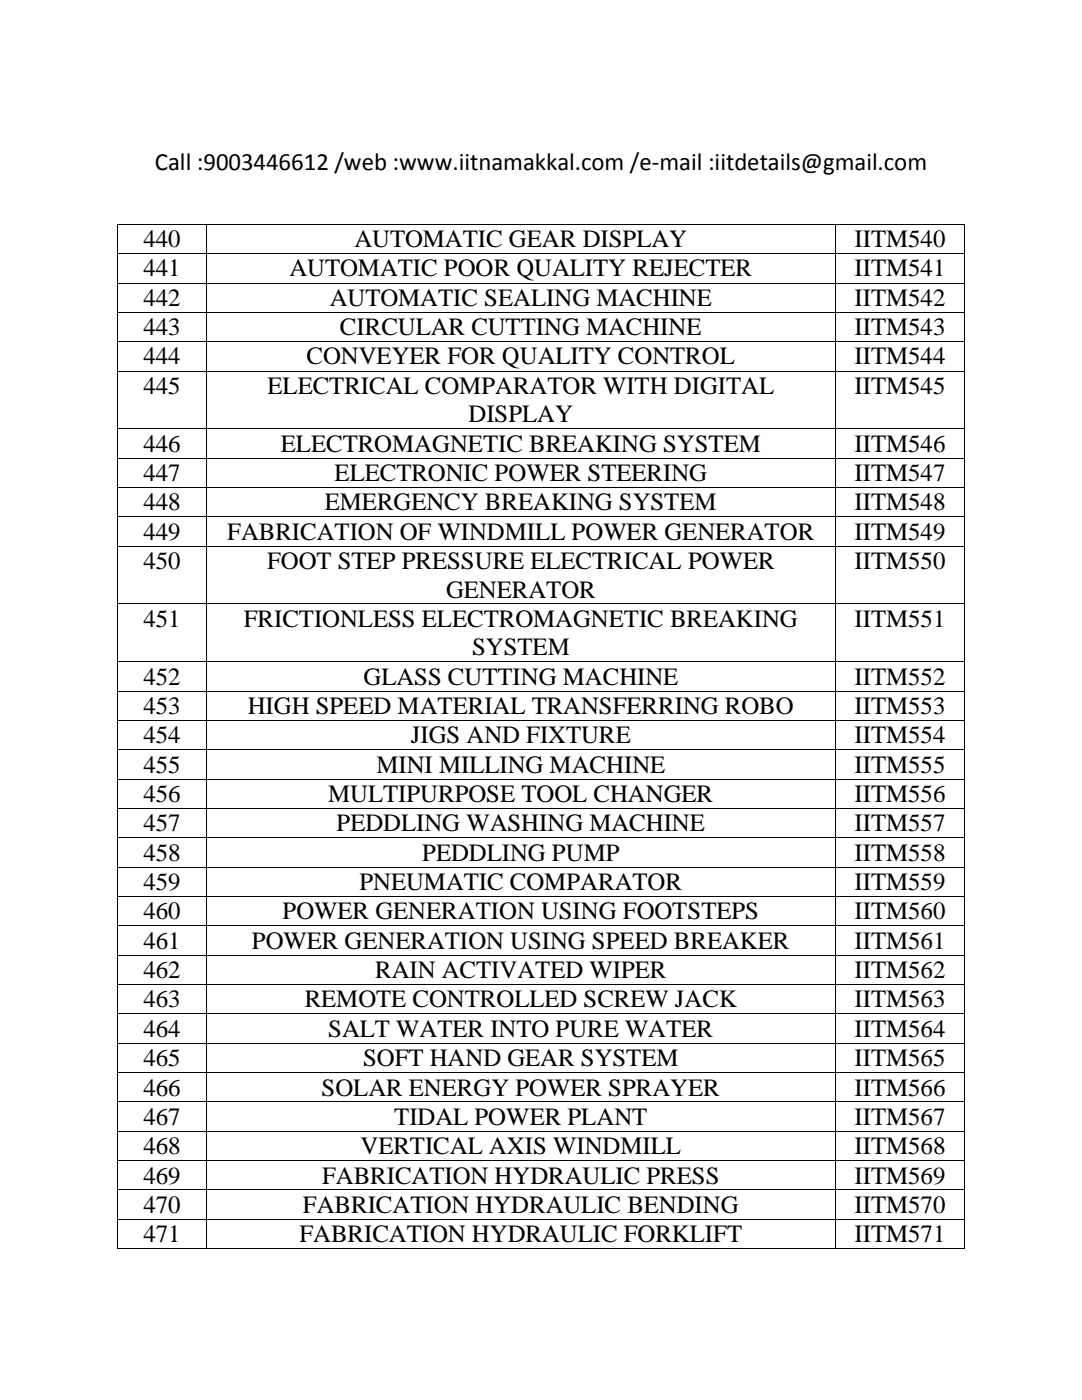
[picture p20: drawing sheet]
<svg xmlns="http://www.w3.org/2000/svg" width="216mm" height="279mm" viewBox="0 0 216 279" stroke-linecap="round" stroke-linejoin="round" font-family="sans-serif">
<defs><g id="words">
<g font-size="5">
<text x="30.9" y="33.9">Call :9003446612 /web :www.iitnamakkal.com /e-mail :iitdetails@gmail.com</text>
<text x="28.6" y="49.3">440</text>
<text x="70.7" y="49.3">AUTOMATIC GEAR DISPLAY</text>
<text x="170.5" y="49.3">IITM540</text>
<text x="28.6" y="55.2">441</text>
<text x="57.7" y="55.2">AUTOMATIC POOR QUALITY REJECTER</text>
<text x="170.5" y="55.2">IITM541</text>
<text x="28.6" y="61.1">442</text>
<text x="65.8" y="61.1">AUTOMATIC SEALING MACHINE</text>
<text x="170.5" y="61.1">IITM542</text>
<text x="28.6" y="66.9">443</text>
<text x="67.8" y="66.9">CIRCULAR CUTTING MACHINE</text>
<text x="170.5" y="66.9">IITM543</text>
<text x="28.6" y="72.7">444</text>
<text x="61.2" y="72.7">CONVEYER FOR QUALITY CONTROL</text>
<text x="170.5" y="72.7">IITM544</text>
<text x="28.6" y="78.6">445</text>
<text x="53.4" y="78.6">ELECTRICAL COMPARATOR WITH DIGITAL</text>
<text x="170.5" y="78.6">IITM545</text>
<text x="93.5" y="84.3">DISPLAY</text>
<text x="28.6" y="90.1">446</text>
<text x="56.1" y="90.1">ELECTROMAGNETIC BREAKING SYSTEM</text>
<text x="170.5" y="90.1">IITM546</text>
<text x="28.6" y="96">447</text>
<text x="28.6" y="101.9">448</text>
<text x="64.8" y="101.9">EMERGENCY BREAKING SYSTEM</text>
<text x="66.8" y="96">ELECTRONIC POWER STEERING</text>
<text x="170.5" y="96">IITM547</text>
<text x="170.5" y="101.9">IITM548</text>
<text x="28.6" y="107.7">449</text>
<text x="45.3" y="107.7">FABRICATION OF WINDMILL POWER GENERATOR</text>
<text x="170.5" y="107.7">IITM549</text>
<text x="28.6" y="113.6">450</text>
<text x="53.3" y="113.6">FOOT STEP PRESSURE ELECTRICAL POWER</text>
<text x="170.5" y="113.6">IITM550</text>
<text x="89" y="119.3">GENERATOR</text>
<text x="28.6" y="125.1">451</text>
<text x="48.6" y="125.1">FRICTIONLESS ELECTROMAGNETIC BREAKING</text>
<text x="170.5" y="125.1">IITM551</text>
<text x="94.2" y="130.8">SYSTEM</text>
<text x="28.6" y="136.6">452</text>
<text x="72.5" y="136.6">GLASS CUTTING MACHINE</text>
<text x="170.5" y="136.6">IITM552</text>
<text x="28.6" y="142.5">453</text>
<text x="49.5" y="142.5">HIGH SPEED MATERIAL TRANSFERRING ROBO</text>
<text x="170.5" y="142.5">IITM553</text>
<text x="28.6" y="148.4">454</text>
<text x="82" y="148.4">JIGS AND FIXTURE</text>
<text x="170.5" y="148.4">IITM554</text>
<text x="28.6" y="154.2">455</text>
<text x="75.1" y="154.2">MINI MILLING MACHINE</text>
<text x="170.5" y="154.2">IITM555</text>
<text x="28.6" y="160.1">456</text>
<text x="65.5" y="160.1">MULTIPURPOSE TOOL CHANGER</text>
<text x="170.5" y="160.1">IITM556</text>
<text x="28.6" y="165.9">457</text>
<text x="67.2" y="165.9">PEDDLING WASHING MACHINE</text>
<text x="170.5" y="165.9">IITM557</text>
<text x="28.6" y="171.8">458</text>
<text x="84.3" y="171.8">PEDDLING PUMP</text>
<text x="170.5" y="171.8">IITM558</text>
<text x="28.6" y="177.7">459</text>
<text x="71.7" y="177.7">PNEUMATIC COMPARATOR</text>
<text x="170.5" y="177.7">IITM559</text>
<text x="28.6" y="183.5">460</text>
<text x="56.4" y="183.5">POWER GENERATION USING FOOTSTEPS</text>
<text x="170.5" y="183.5">IITM560</text>
<text x="28.6" y="189.3">461</text>
<text x="50.3" y="189.3">POWER GENERATION USING SPEED BREAKER</text>
<text x="170.5" y="189.3">IITM561</text>
<text x="28.6" y="195.2">462</text>
<text x="74.9" y="195.2">RAIN ACTIVATED WIPER</text>
<text x="170.5" y="195.2">IITM562</text>
<text x="28.6" y="201.1">463</text>
<text x="60.8" y="201.1">REMOTE CONTROLLED SCREW JACK</text>
<text x="170.5" y="201.1">IITM563</text>
<text x="28.6" y="206.9">464</text>
<text x="65.5" y="206.9">SALT WATER INTO PURE WATER</text>
<text x="170.5" y="206.9">IITM564</text>
<text x="28.6" y="212.8">465</text>
<text x="72.4" y="212.8">SOFT HAND GEAR SYSTEM</text>
<text x="170.5" y="212.8">IITM565</text>
<text x="28.6" y="218.6">466</text>
<text x="64.2" y="218.6">SOLAR ENERGY POWER SPRAYER</text>
<text x="170.5" y="218.6">IITM566</text>
<text x="28.6" y="224.5">467</text>
<text x="78.7" y="224.5">TIDAL POWER PLANT</text>
<text x="170.5" y="224.5">IITM567</text>
<text x="28.6" y="230.4">468</text>
<text x="71.9" y="230.4">VERTICAL AXIS WINDMILL</text>
<text x="170.5" y="230.4">IITM568</text>
<text x="28.6" y="236.2">469</text>
<text x="64.3" y="236.2">FABRICATION HYDRAULIC PRESS</text>
<text x="170.5" y="236.2">IITM569</text>
<text x="28.6" y="242.1">470</text>
<text x="60.5" y="242.1">FABRICATION HYDRAULIC BENDING</text>
<text x="170.5" y="242.1">IITM570</text>
<text x="28.6" y="247.9">471</text>
<text x="59.7" y="247.9">FABRICATION HYDRAULIC FORKLIFT</text>
<text x="170.5" y="247.9">IITM571</text>
</g>
</g></defs>
<g fill="#000">
<path d="M23.4 44.7h.2v.1h-.2z" fill-rule="evenodd"/>
<path d="M23.4 44.7h.2v.1h-.2z" fill-rule="evenodd"/>
<path d="M23.4 50.5h.2v.2h-.2z" fill-rule="evenodd"/>
<path d="M23.4 56.4h.2v.2h-.2z" fill-rule="evenodd"/>
<path d="M41.1 44.7h.2v.1h-.2z" fill-rule="evenodd"/>
<path d="M41.1 50.5h.2v.2h-.2z" fill-rule="evenodd"/>
<path d="M41.1 56.4h.2v.2h-.2z" fill-rule="evenodd"/>
<path d="M166.7 44.7h.1v.1h-.1z" fill-rule="evenodd"/>
<path d="M166.7 50.5h.1v.2h-.1z" fill-rule="evenodd"/>
<path d="M166.7 56.4h.1v.2h-.1z" fill-rule="evenodd"/>
<path d="M192.4 44.7h.1v.1h-.1z" fill-rule="evenodd"/>
<path d="M192.4 44.7h.1v.1h-.1z" fill-rule="evenodd"/>
<path d="M192.4 50.5h.1v.2h-.1z" fill-rule="evenodd"/>
<path d="M192.4 56.4h.1v.2h-.1z" fill-rule="evenodd"/>
<path d="M23.4 62.2h.2v.2h-.2z" fill-rule="evenodd"/>
<path d="M23.4 68.1h.2v.1h-.2z" fill-rule="evenodd"/>
<path d="M23.4 74h.2v.1h-.2z" fill-rule="evenodd"/>
<path d="M41.1 62.2h.2v.2h-.2z" fill-rule="evenodd"/>
<path d="M41.1 68.1h.2v.1h-.2z" fill-rule="evenodd"/>
<path d="M41.1 74h.2v.1h-.2z" fill-rule="evenodd"/>
<path d="M166.7 62.2h.1v.2h-.1z" fill-rule="evenodd"/>
<path d="M166.7 68.1h.1v.1h-.1z" fill-rule="evenodd"/>
<path d="M166.7 74h.1v.1h-.1z" fill-rule="evenodd"/>
<path d="M192.4 62.2h.1v.2h-.1z" fill-rule="evenodd"/>
<path d="M192.4 68.1h.1v.1h-.1z" fill-rule="evenodd"/>
<path d="M192.4 74h.1v.1h-.1z" fill-rule="evenodd"/>
<path d="M23.4 85.5h.2v.1h-.2z" fill-rule="evenodd"/>
<path d="M23.4 91.3h.2v.2h-.2z" fill-rule="evenodd"/>
<path d="M23.4 97.2h.2v.2h-.2z" fill-rule="evenodd"/>
<path d="M41.1 85.5h.2v.1h-.2z" fill-rule="evenodd"/>
<path d="M41.1 91.3h.2v.2h-.2z" fill-rule="evenodd"/>
<path d="M41.1 97.2h.2v.2h-.2z" fill-rule="evenodd"/>
<path d="M166.7 85.5h.1v.1h-.1z" fill-rule="evenodd"/>
<path d="M166.7 91.3h.1v.2h-.1z" fill-rule="evenodd"/>
<path d="M166.7 97.2h.1v.2h-.1z" fill-rule="evenodd"/>
<path d="M192.4 85.5h.1v.1h-.1z" fill-rule="evenodd"/>
<path d="M192.4 91.3h.1v.2h-.1z" fill-rule="evenodd"/>
<path d="M192.4 97.2h.1v.2h-.1z" fill-rule="evenodd"/>
<path d="M23.4 103.1h.2v.1h-.2z" fill-rule="evenodd"/>
<path d="M23.4 108.9h.2v.2h-.2z" fill-rule="evenodd"/>
<path d="M41.1 103.1h.2v.1h-.2z" fill-rule="evenodd"/>
<path d="M41.1 108.9h.2v.2h-.2z" fill-rule="evenodd"/>
<path d="M166.7 103.1h.1v.1h-.1z" fill-rule="evenodd"/>
<path d="M166.7 108.9h.1v.2h-.1z" fill-rule="evenodd"/>
<path d="M192.4 103.1h.1v.1h-.1z" fill-rule="evenodd"/>
<path d="M192.4 108.9h.1v.2h-.1z" fill-rule="evenodd"/>
<path d="M23.4 120.5h.2v.1h-.2z" fill-rule="evenodd"/>
<path d="M23.4 132h.2v.1h-.2z" fill-rule="evenodd"/>
<path d="M23.4 137.9h.2v.1h-.2z" fill-rule="evenodd"/>
<path d="M41.1 120.5h.2v.1h-.2z" fill-rule="evenodd"/>
<path d="M41.1 132h.2v.1h-.2z" fill-rule="evenodd"/>
<path d="M41.1 137.9h.2v.1h-.2z" fill-rule="evenodd"/>
<path d="M166.7 120.5h.1v.1h-.1z" fill-rule="evenodd"/>
<path d="M166.7 132h.1v.1h-.1z" fill-rule="evenodd"/>
<path d="M166.7 137.9h.1v.1h-.1z" fill-rule="evenodd"/>
<path d="M192.4 120.5h.1v.1h-.1z" fill-rule="evenodd"/>
<path d="M192.4 132h.1v.1h-.1z" fill-rule="evenodd"/>
<path d="M192.4 137.9h.1v.1h-.1z" fill-rule="evenodd"/>
<path d="M23.4 143.7h.2v.2h-.2z" fill-rule="evenodd"/>
<path d="M23.4 149.5h.2v.2h-.2z" fill-rule="evenodd"/>
<path d="M23.4 155.4h.2v.2h-.2z" fill-rule="evenodd"/>
<path d="M41.1 143.7h.2v.2h-.2z" fill-rule="evenodd"/>
<path d="M41.1 149.5h.2v.2h-.2z" fill-rule="evenodd"/>
<path d="M41.1 155.4h.2v.2h-.2z" fill-rule="evenodd"/>
<path d="M166.7 143.7h.1v.2h-.1z" fill-rule="evenodd"/>
<path d="M166.7 149.5h.1v.2h-.1z" fill-rule="evenodd"/>
<path d="M166.7 155.4h.1v.2h-.1z" fill-rule="evenodd"/>
<path d="M192.4 143.7h.1v.2h-.1z" fill-rule="evenodd"/>
<path d="M192.4 149.5h.1v.2h-.1z" fill-rule="evenodd"/>
<path d="M192.4 155.4h.1v.2h-.1z" fill-rule="evenodd"/>
<path d="M23.4 161.3h.2v.1h-.2z" fill-rule="evenodd"/>
<path d="M23.4 167.1h.2v.2h-.2z" fill-rule="evenodd"/>
<path d="M23.4 173h.2v.2h-.2z" fill-rule="evenodd"/>
<path d="M23.4 178.8h.2v.2h-.2z" fill-rule="evenodd"/>
<path d="M41.1 161.3h.2v.1h-.2z" fill-rule="evenodd"/>
<path d="M41.1 167.1h.2v.2h-.2z" fill-rule="evenodd"/>
<path d="M41.1 173h.2v.2h-.2z" fill-rule="evenodd"/>
<path d="M41.1 178.8h.2v.2h-.2z" fill-rule="evenodd"/>
<path d="M166.7 161.3h.1v.1h-.1z" fill-rule="evenodd"/>
<path d="M166.7 167.1h.1v.2h-.1z" fill-rule="evenodd"/>
<path d="M166.7 173h.1v.2h-.1z" fill-rule="evenodd"/>
<path d="M166.7 178.8h.1v.2h-.1z" fill-rule="evenodd"/>
<path d="M192.4 161.3h.1v.1h-.1z" fill-rule="evenodd"/>
<path d="M192.4 167.1h.1v.2h-.1z" fill-rule="evenodd"/>
<path d="M192.4 173h.1v.2h-.1z" fill-rule="evenodd"/>
<path d="M192.4 178.8h.1v.2h-.1z" fill-rule="evenodd"/>
<path d="M23.4 184.7h.2v.2h-.2z" fill-rule="evenodd"/>
<path d="M23.4 190.6h.2v.1h-.2z" fill-rule="evenodd"/>
<path d="M23.4 196.4h.2v.2h-.2z" fill-rule="evenodd"/>
<path d="M41.1 184.7h.2v.2h-.2z" fill-rule="evenodd"/>
<path d="M41.1 190.6h.2v.1h-.2z" fill-rule="evenodd"/>
<path d="M41.1 196.4h.2v.2h-.2z" fill-rule="evenodd"/>
<path d="M166.7 184.7h.1v.2h-.1z" fill-rule="evenodd"/>
<path d="M166.7 190.6h.1v.1h-.1z" fill-rule="evenodd"/>
<path d="M166.7 196.4h.1v.2h-.1z" fill-rule="evenodd"/>
<path d="M192.4 184.7h.1v.2h-.1z" fill-rule="evenodd"/>
<path d="M192.4 190.6h.1v.1h-.1z" fill-rule="evenodd"/>
<path d="M192.4 196.4h.1v.2h-.1z" fill-rule="evenodd"/>
<path d="M23.4 202.3h.2v.1h-.2z" fill-rule="evenodd"/>
<path d="M23.4 208.1h.2v.2h-.2z" fill-rule="evenodd"/>
<path d="M23.4 214h.2v.2h-.2z" fill-rule="evenodd"/>
<path d="M23.4 219.8h.2v.2h-.2z" fill-rule="evenodd"/>
<path d="M41.1 202.3h.2v.1h-.2z" fill-rule="evenodd"/>
<path d="M41.1 208.1h.2v.2h-.2z" fill-rule="evenodd"/>
<path d="M41.1 214h.2v.2h-.2z" fill-rule="evenodd"/>
<path d="M41.1 219.8h.2v.2h-.2z" fill-rule="evenodd"/>
<path d="M166.7 202.3h.1v.1h-.1z" fill-rule="evenodd"/>
<path d="M166.7 208.1h.1v.2h-.1z" fill-rule="evenodd"/>
<path d="M166.7 214h.1v.2h-.1z" fill-rule="evenodd"/>
<path d="M166.7 219.8h.1v.2h-.1z" fill-rule="evenodd"/>
<path d="M192.4 202.3h.1v.1h-.1z" fill-rule="evenodd"/>
<path d="M192.4 208.1h.1v.2h-.1z" fill-rule="evenodd"/>
<path d="M192.4 214h.1v.2h-.1z" fill-rule="evenodd"/>
<path d="M192.4 219.8h.1v.2h-.1z" fill-rule="evenodd"/>
<path d="M23.4 225.7h.2v.1h-.2z" fill-rule="evenodd"/>
<path d="M23.4 231.6h.2v.1h-.2z" fill-rule="evenodd"/>
<path d="M23.4 237.4h.2v.2h-.2z" fill-rule="evenodd"/>
<path d="M41.1 225.7h.2v.1h-.2z" fill-rule="evenodd"/>
<path d="M41.1 231.6h.2v.1h-.2z" fill-rule="evenodd"/>
<path d="M41.1 237.4h.2v.2h-.2z" fill-rule="evenodd"/>
<path d="M166.7 225.7h.1v.1h-.1z" fill-rule="evenodd"/>
<path d="M166.7 231.6h.1v.1h-.1z" fill-rule="evenodd"/>
<path d="M166.7 237.4h.1v.2h-.1z" fill-rule="evenodd"/>
<path d="M192.4 225.7h.1v.1h-.1z" fill-rule="evenodd"/>
<path d="M192.4 231.6h.1v.1h-.1z" fill-rule="evenodd"/>
<path d="M192.4 237.4h.1v.2h-.1z" fill-rule="evenodd"/>
<path d="M23.4 243.2h.2v.2h-.2z" fill-rule="evenodd"/>
<path d="M23.4 249.1h.2v.2h-.2z" fill-rule="evenodd"/>
<path d="M23.4 249.1h.2v.2h-.2z" fill-rule="evenodd"/>
<path d="M41.1 243.2h.2v.2h-.2z" fill-rule="evenodd"/>
<path d="M41.1 249.1h.2v.2h-.2z" fill-rule="evenodd"/>
<path d="M166.7 243.2h.1v.2h-.1z" fill-rule="evenodd"/>
<path d="M166.7 249.1h.1v.2h-.1z" fill-rule="evenodd"/>
<path d="M192.4 243.2h.1v.2h-.1z" fill-rule="evenodd"/>
<path d="M192.4 249.1h.1v.2h-.1z" fill-rule="evenodd"/>
<path d="M192.4 249.1h.1v.2h-.1z" fill-rule="evenodd"/>
</g>
<g fill="none" stroke="#000" stroke-width=".2">
<path d="M23.5 44.8v5.7M23.5 50.7v5.7M23.5 56.6v5.6M23.6 44.8h17.5M23.6 50.6h17.5M23.6 56.5h17.5M41.2 44.8v5.7M41.2 50.7v5.7M41.2 56.6v5.6M41.3 44.8h125.4M41.3 50.6h125.4M41.3 56.5h125.4"/>
<path d="M166.7 44.8v5.7M166.7 50.7v5.7M166.7 56.6v5.6M166.8 44.8h25.6M166.8 50.6h25.6M166.8 56.5h25.6M192.4 44.8v5.7M192.4 50.7v5.7M192.4 56.6v5.6M23.5 62.4v5.7M23.5 68.2v5.8M23.5 74.1v11.4"/>
<path d="M23.6 62.3h17.5M23.6 68.2h17.5M23.6 74h17.5M41.2 62.4v5.7M41.2 68.2v5.8M41.2 74.1v11.4M41.3 62.3h125.4M41.3 68.2h125.4M41.3 74h125.4M166.7 62.4v5.7M166.7 68.2v5.8M166.7 74.1v11.4"/>
<path d="M166.8 62.3h25.6M166.8 68.2h25.6M166.8 74h25.6M192.4 62.4v5.7M192.4 68.2v5.8M192.4 74.1v11.4M23.5 85.6v5.7M23.5 91.5v5.7M23.5 97.4v5.7M23.6 85.6h17.5M23.6 91.4h17.5M23.6 97.3h17.5"/>
<path d="M41.2 85.6v5.7M41.2 91.5v5.7M41.2 97.4v5.7M41.3 85.6h125.4M41.3 91.4h125.4M41.3 97.3h125.4M166.7 85.6v5.7M166.7 91.5v5.7M166.7 97.4v5.7M166.8 85.6h25.6M166.8 91.4h25.6M166.8 97.3h25.6"/>
<path d="M192.4 85.6v5.7M192.4 91.5v5.7M192.4 97.4v5.7M23.5 103.2v5.7M23.5 109.1v11.4M23.6 103.1h17.5M23.6 109h17.5M41.2 103.2v5.7M41.2 109.1v11.4M41.3 103.1h125.4M41.3 109h125.4M166.7 103.2v5.7"/>
<path d="M166.7 109.1v11.4M166.8 103.1h25.6M166.8 109h25.6M192.4 103.2v5.7M192.4 109.1v11.4M23.5 120.6v11.4M23.5 132.1v5.8M23.5 138v5.7M23.6 120.5h17.5M23.6 132.1h17.5M23.6 137.9h17.5M41.2 120.6v11.4"/>
<path d="M41.2 132.1v5.8M41.2 138v5.7M41.3 120.5h125.4M41.3 132.1h125.4M41.3 137.9h125.4M166.7 120.6v11.4M166.7 132.1v5.8M166.7 138v5.7M166.8 120.5h25.6M166.8 132.1h25.6M166.8 137.9h25.6M192.4 120.6v11.4"/>
<path d="M192.4 132.1v5.8M192.4 138v5.7M23.5 143.9v5.6M23.5 149.7v5.7M23.5 155.6v5.7M23.6 143.8h17.5M23.6 149.6h17.5M23.6 155.5h17.5M41.2 143.9v5.6M41.2 149.7v5.7M41.2 155.6v5.7M41.3 143.8h125.4"/>
<path d="M41.3 149.6h125.4M41.3 155.5h125.4M166.7 143.9v5.6M166.7 149.7v5.7M166.7 155.6v5.7M166.8 143.8h25.6M166.8 149.6h25.6M166.8 155.5h25.6M192.4 143.9v5.6M192.4 149.7v5.7M192.4 155.6v5.7M23.5 161.4v5.7"/>
<path d="M23.5 167.3v5.7M23.5 173.2v5.6M23.5 179v5.7M23.6 161.4h17.5M23.6 167.2h17.5M23.6 173.1h17.5M23.6 178.9h17.5M41.2 161.4v5.7M41.2 167.3v5.7M41.2 173.2v5.6M41.2 179v5.7M41.3 161.4h125.4"/>
<path d="M41.3 167.2h125.4M41.3 173.1h125.4M41.3 178.9h125.4M166.7 161.4v5.7M166.7 167.3v5.7M166.7 173.2v5.6M166.7 179v5.7M166.8 161.4h25.6M166.8 167.2h25.6M166.8 173.1h25.6M166.8 178.9h25.6M192.4 161.4v5.7"/>
<path d="M192.4 167.3v5.7M192.4 173.2v5.6M192.4 179v5.7M23.5 184.9v5.7M23.5 190.7v5.7M23.5 196.6v5.7M23.6 184.8h17.5M23.6 190.7h17.5M23.6 196.5h17.5M41.2 184.9v5.7M41.2 190.7v5.7M41.2 196.6v5.7"/>
<path d="M41.3 184.8h125.4M41.3 190.7h125.4M41.3 196.5h125.4M166.7 184.9v5.7M166.7 190.7v5.7M166.7 196.6v5.7M166.8 184.8h25.6M166.8 190.7h25.6M166.8 196.5h25.6M192.4 184.9v5.7M192.4 190.7v5.7M192.4 196.6v5.7"/>
<path d="M23.5 202.4v5.7M23.5 208.3v5.7M23.5 214.2v5.6M23.5 220v5.7M23.6 202.3h17.5M23.6 208.2h17.5M23.6 214.1h17.5M23.6 219.9h17.5M41.2 202.4v5.7M41.2 208.3v5.7M41.2 214.2v5.6M41.2 220v5.7"/>
<path d="M41.3 202.3h125.4M41.3 208.2h125.4M41.3 214.1h125.4M41.3 219.9h125.4M166.7 202.4v5.7M166.7 208.3v5.7M166.7 214.2v5.6M166.7 220v5.7M166.8 202.3h25.6M166.8 208.2h25.6M166.8 214.1h25.6M166.8 219.9h25.6"/>
<path d="M192.4 202.4v5.7M192.4 208.3v5.7M192.4 214.2v5.6M192.4 220v5.7M23.5 225.8v5.8M23.5 231.7v5.7M23.5 237.6v5.6M23.6 225.8h17.5M23.6 231.6h17.5M23.6 237.5h17.5M41.2 225.8v5.8M41.2 231.7v5.7"/>
<path d="M41.2 237.6v5.6M41.3 225.8h125.4M41.3 231.6h125.4M41.3 237.5h125.4M166.7 225.8v5.8M166.7 231.7v5.7M166.7 237.6v5.6M166.8 225.8h25.6M166.8 231.6h25.6M166.8 237.5h25.6M192.4 225.8v5.8M192.4 231.7v5.7"/>
<path d="M192.4 237.6v5.6M23.5 243.4v5.7M23.6 243.3h17.5M23.6 249.2h17.5M41.2 243.4v5.7M41.3 243.3h125.4M41.3 249.2h125.4M166.7 243.4v5.7M166.8 243.3h25.6M166.8 249.2h25.6M192.4 243.4v5.7"/>
</g>
<use href="#words"/>
</svg>
